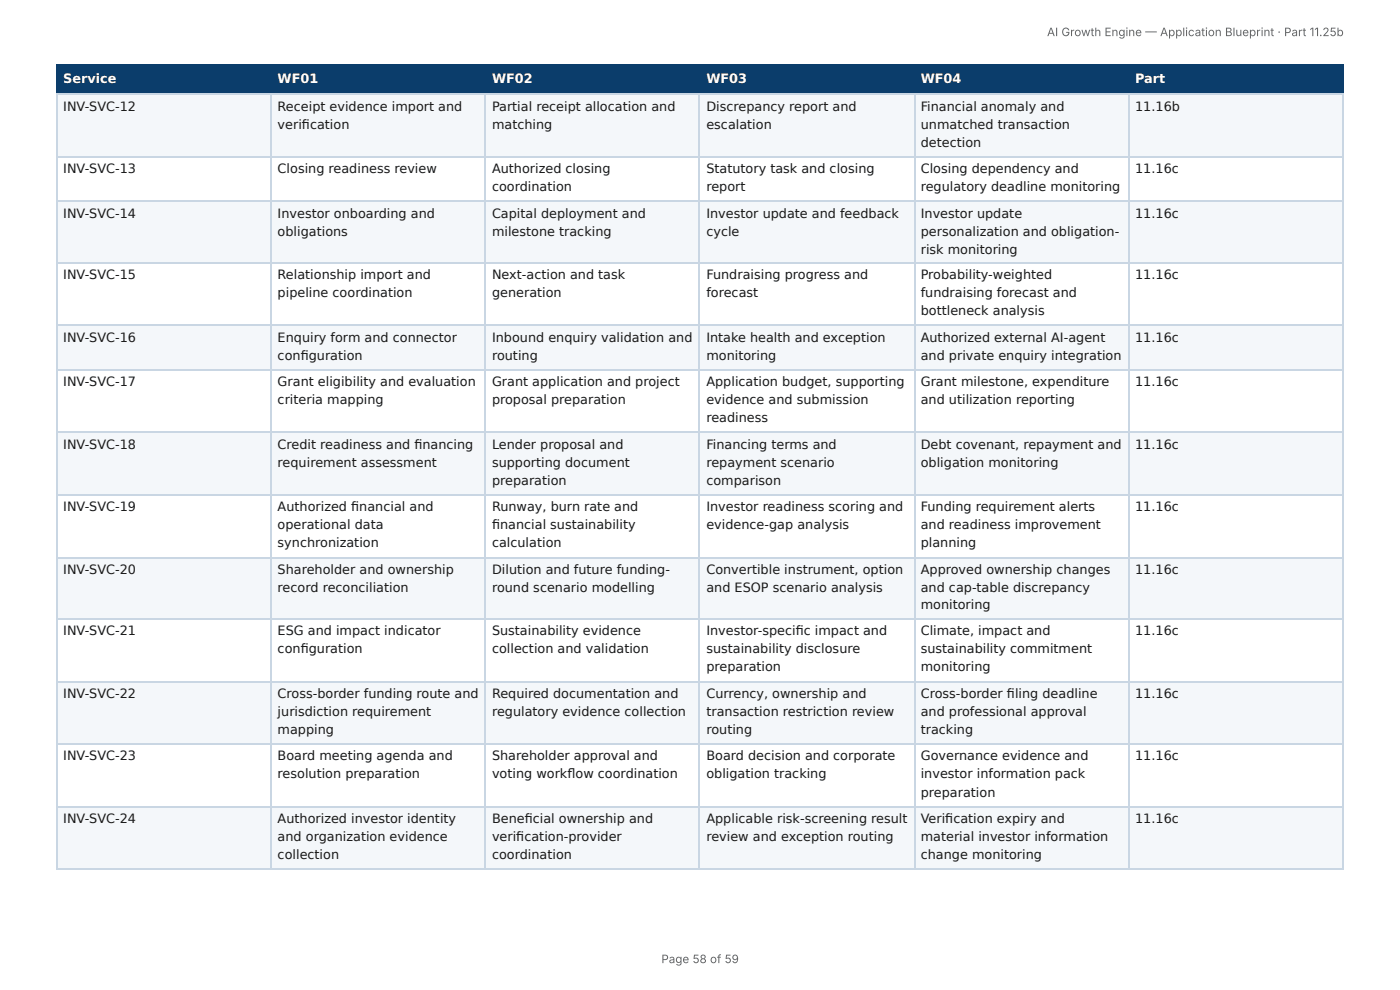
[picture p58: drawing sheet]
<svg xmlns="http://www.w3.org/2000/svg" width="297mm" height="210mm" viewBox="0 0 297 210" stroke-linecap="round" stroke-linejoin="round" font-family="sans-serif">
<defs><g id="words">
<g font-size="2.7" fill="#fff">
<text x="13.4" y="17.6">Service</text>
<text x="59" y="17.6">WF01</text>
<text x="104.5" y="17.6">WF02</text>
<text x="150" y="17.6">WF03</text>
<text x="195.6" y="17.6">WF04</text>
<text x="241.1" y="17.6">Part</text>
</g>
<g font-size="2.7" fill="#1a1a1a">
<text x="13.4" y="23.5">INV-SVC-12</text>
<text x="59" y="23.5">Receipt evidence import and</text>
<text x="104.5" y="23.5">Partial receipt allocation and</text>
<text x="150" y="23.5">Discrepancy report and</text>
<text x="195.6" y="23.5">Financial anomaly and</text>
<text x="241.1" y="23.5">11.16b</text>
<text x="59" y="27.3">verifi cation</text>
<text x="104.5" y="27.3">matching</text>
<text x="150" y="27.3">escalation</text>
<text x="195.6" y="27.3">unmatched transaction</text>
<text x="195.6" y="31.1">detection</text>
<text x="13.4" y="36.8">INV-SVC-13</text>
<text x="59" y="36.8">Closing readiness review</text>
<text x="104.5" y="36.8">Authorized closing</text>
<text x="104.5" y="40.6">coordination</text>
<text x="150" y="36.8">Statutory task and closing</text>
<text x="150" y="40.6">report</text>
<text x="195.6" y="36.8">Closing dependency and</text>
<text x="195.6" y="40.6">regulatory deadline monitoring</text>
<text x="241.1" y="36.8">11.16c</text>
<text x="13.4" y="46.2">INV-SVC-14</text>
<text x="59" y="46.2">Investor onboarding and</text>
<text x="104.5" y="46.2">Capital deployment and</text>
<text x="150" y="46.2">Investor update and feedback</text>
<text x="195.6" y="46.2">Investor update</text>
<text x="241.1" y="46.2">11.16c</text>
<text x="59" y="50">obligations</text>
<text x="104.5" y="50">milestone tracking</text>
<text x="150" y="50">cycle</text>
<text x="195.6" y="50">personalization and obligation-</text>
<text x="195.6" y="53.9">risk monitoring</text>
<text x="13.4" y="59.3">INV-SVC-15</text>
<text x="59" y="59.3">Relationship import and</text>
<text x="104.5" y="59.3">Next-action and task</text>
<text x="150" y="59.3">Fundraising progress and</text>
<text x="195.6" y="59.3">Probability-weighted</text>
<text x="241.1" y="59.3">11.16c</text>
<text x="59" y="63.1">pipeline coordination</text>
<text x="104.5" y="63.1">generation</text>
<text x="150" y="63.1">forecast</text>
<text x="195.6" y="63.1">fundraising forecast and</text>
<text x="195.6" y="66.9">bottleneck analysis</text>
<text x="13.4" y="72.5">INV-SVC-16</text>
<text x="59" y="72.5">Enquiry form and connector</text>
<text x="59" y="76.4">confi guration</text>
<text x="104.5" y="72.5">Inbound enquiry validation and</text>
<text x="104.5" y="76.4">routing</text>
<text x="150" y="72.5">Intake health and exception</text>
<text x="150" y="76.4">monitoring</text>
<text x="195.6" y="72.5">Authorized external AI-agent</text>
<text x="195.6" y="76.4">and private enquiry integration</text>
<text x="241.1" y="72.5">11.16c</text>
<text x="13.4" y="82">INV-SVC-17</text>
<text x="59" y="82">Grant eligibility and evaluation</text>
<text x="104.5" y="82">Grant application and project</text>
<text x="150" y="82">Application budget, supporting</text>
<text x="195.6" y="82">Grant milestone, expenditure</text>
<text x="241.1" y="82">11.16c</text>
<text x="59" y="85.8">criteria mapping</text>
<text x="104.5" y="85.8">proposal preparation</text>
<text x="150" y="85.8">evidence and submission</text>
<text x="150" y="89.7">readiness</text>
<text x="195.6" y="85.8">and utilization reporting</text>
<text x="13.4" y="95.3">INV-SVC-18</text>
<text x="59" y="95.3">Credit readiness and fi nancing</text>
<text x="104.5" y="95.3">Lender proposal and</text>
<text x="150" y="95.3">Financing terms and</text>
<text x="195.6" y="95.3">Debt covenant, repayment and</text>
<text x="241.1" y="95.3">11.16c</text>
<text x="59" y="99.1">requirement assessment</text>
<text x="104.5" y="99.1">supporting document</text>
<text x="150" y="99.1">repayment scenario</text>
<text x="195.6" y="99.1">obligation monitoring</text>
<text x="104.5" y="103">preparation</text>
<text x="150" y="103">comparison</text>
<text x="13.4" y="108.6">INV-SVC-19</text>
<text x="59" y="108.6">Authorized fi nancial and</text>
<text x="59" y="112.4">operational data</text>
<text x="104.5" y="108.6">Runway, burn rate and</text>
<text x="104.5" y="112.4">fi nancial sustainability</text>
<text x="150" y="108.6">Investor readiness scoring and</text>
<text x="150" y="112.4">evidence-gap analysis</text>
<text x="195.6" y="108.6">Funding requirement alerts</text>
<text x="195.6" y="112.4">and readiness improvement</text>
<text x="241.1" y="108.6">11.16c</text>
<text x="59" y="116.2">synchronization</text>
<text x="104.5" y="116.2">calculation</text>
<text x="195.6" y="116.2">planning</text>
<text x="13.4" y="121.9">INV-SVC-20</text>
<text x="59" y="121.9">Shareholder and ownership</text>
<text x="59" y="125.7">record reconciliation</text>
<text x="104.5" y="121.9">Dilution and future funding-</text>
<text x="104.5" y="125.7">round scenario modelling</text>
<text x="150" y="121.9">Convertible instrument, option</text>
<text x="150" y="125.7">and ESOP scenario analysis</text>
<text x="195.6" y="121.9">Approved ownership changes</text>
<text x="195.6" y="125.7">and cap-table discrepancy</text>
<text x="241.1" y="121.9">11.16c</text>
<text x="195.6" y="129.3">monitoring</text>
<text x="13.4" y="134.9">INV-SVC-21</text>
<text x="59" y="134.9">ESG and impact indicator</text>
<text x="104.5" y="134.9">Sustainability evidence</text>
<text x="150" y="134.9">Investor-specifi c impact and</text>
<text x="195.6" y="134.9">Climate, impact and</text>
<text x="241.1" y="134.9">11.16c</text>
<text x="59" y="138.7">confi guration</text>
<text x="104.5" y="138.7">collection and validation</text>
<text x="150" y="138.7">sustainability disclosure</text>
<text x="150" y="142.6">preparation</text>
<text x="195.6" y="138.7">sustainability commitment</text>
<text x="195.6" y="142.6">monitoring</text>
<text x="13.4" y="148.2">INV-SVC-22</text>
<text x="59" y="148.2">Cross-border funding route and</text>
<text x="104.5" y="148.2">Required documentation and</text>
<text x="150" y="148.2">Currency, ownership and</text>
<text x="195.6" y="148.2">Cross-border fi ling deadline</text>
<text x="241.1" y="148.2">11.16c</text>
<text x="59" y="152">jurisdiction requirement</text>
<text x="59" y="155.9">mapping</text>
<text x="104.5" y="152">regulatory evidence collection</text>
<text x="150" y="152">transaction restriction review</text>
<text x="150" y="155.9">routing</text>
<text x="195.6" y="152">and professional approval</text>
<text x="195.6" y="155.9">tracking</text>
<text x="13.4" y="161.5">INV-SVC-23</text>
<text x="59" y="161.5">Board meeting agenda and</text>
<text x="104.5" y="161.5">Shareholder approval and</text>
<text x="150" y="161.5">Board decision and corporate</text>
<text x="195.6" y="161.5">Governance evidence and</text>
<text x="241.1" y="161.5">11.16c</text>
<text x="59" y="165.3">resolution preparation</text>
<text x="104.5" y="165.3">voting workfl ow coordination</text>
<text x="150" y="165.3">obligation tracking</text>
<text x="195.6" y="165.3">investor information pack</text>
<text x="195.6" y="169.1">preparation</text>
<text x="13.4" y="174.8">INV-SVC-24</text>
<text x="59" y="174.8">Authorized investor identity</text>
<text x="59" y="178.6">and organization evidence</text>
<text x="104.5" y="174.8">Benefi cial ownership and</text>
<text x="104.5" y="178.6">verifi cation-provider</text>
<text x="150" y="174.8">Applicable risk-screening result</text>
<text x="150" y="178.6">review and exception routing</text>
<text x="195.6" y="174.8">Verifi cation expiry and</text>
<text x="195.6" y="178.6">material investor information</text>
<text x="241.1" y="174.8">11.16c</text>
<text x="59" y="182.4">collection</text>
<text x="104.5" y="182.4">coordination</text>
<text x="195.6" y="182.4">change monitoring</text>
</g>
<g font-size="2.5" fill="#666">
<text x="222.4" y="7.7">AI Growth Engine — Application Blueprint · Part 11.25b</text>
<text x="140.5" y="204.5">Page 58 of 59</text>
</g>
</g></defs>
<g fill="#0b3d6b">
<path d="M12.2 14h45.5v5.9h-45.5z"/>
<path d="M57.7 14h45.4v5.9h-45.4z"/>
<path d="M103.1 14h45.5v5.9h-45.5z"/>
<path d="M148.6 14h45.5v5.9h-45.5z"/>
<path d="M194.1 14h45.5v5.9h-45.5z"/>
<path d="M239.6 14h45.8v5.9h-45.8z"/>
</g>
<g fill="#f4f7fa">
<path d="M12.2 19.9h45.5v13.3h-45.5z"/>
<path d="M57.7 19.9h45.4v13.3h-45.4z"/>
<path d="M103.1 19.9h45.5v13.3h-45.5z"/>
<path d="M148.6 19.9h45.5v13.3h-45.5z"/>
<path d="M194.1 19.9h45.5v13.3h-45.5z"/>
<path d="M239.6 19.9h45.8v13.3h-45.8z"/>
<path d="M12.2 42.6h45.5v13.3h-45.5z"/>
<path d="M57.7 42.6h45.4v13.3h-45.4z"/>
<path d="M103.1 42.6h45.5v13.3h-45.5z"/>
<path d="M148.6 42.6h45.5v13.3h-45.5z"/>
<path d="M194.1 42.6h45.5v13.3h-45.5z"/>
<path d="M239.6 42.6h45.8v13.3h-45.8z"/>
<path d="M12.2 69.2h45.5v9.5h-45.5z"/>
<path d="M57.7 69.2h45.4v9.5h-45.4z"/>
<path d="M103.1 69.2h45.5v9.5h-45.5z"/>
<path d="M148.6 69.2h45.5v9.5h-45.5z"/>
<path d="M194.1 69.2h45.5v9.5h-45.5z"/>
<path d="M239.6 69.2h45.8v9.5h-45.8z"/>
<path d="M12.2 91.7h45.5v13.3h-45.5z"/>
<path d="M57.7 91.7h45.4v13.3h-45.4z"/>
<path d="M103.1 91.7h45.5v13.3h-45.5z"/>
<path d="M148.6 91.7h45.5v13.3h-45.5z"/>
<path d="M194.1 91.7h45.5v13.3h-45.5z"/>
<path d="M239.6 91.7h45.8v13.3h-45.8z"/>
<path d="M12.2 118.3h45.5v13.3h-45.5z"/>
<path d="M57.7 118.3h45.4v13.3h-45.4z"/>
<path d="M103.1 118.3h45.5v13.3h-45.5z"/>
<path d="M148.6 118.3h45.5v13.3h-45.5z"/>
<path d="M194.1 118.3h45.5v13.3h-45.5z"/>
<path d="M239.6 118.3h45.8v13.3h-45.8z"/>
<path d="M12.2 144.9h45.5v13.3h-45.5z"/>
<path d="M57.7 144.9h45.4v13.3h-45.4z"/>
<path d="M103.1 144.9h45.5v13.3h-45.5z"/>
<path d="M148.6 144.9h45.5v13.3h-45.5z"/>
<path d="M194.1 144.9h45.5v13.3h-45.5z"/>
<path d="M239.6 144.9h45.8v13.3h-45.8z"/>
<path d="M12.2 171.2h45.5v13.3h-45.5z"/>
<path d="M57.7 171.2h45.4v13.3h-45.4z"/>
<path d="M103.1 171.2h45.5v13.3h-45.5z"/>
<path d="M148.6 171.2h45.5v13.3h-45.5z"/>
<path d="M194.1 171.2h45.5v13.3h-45.5z"/>
<path d="M239.6 171.2h45.8v13.3h-45.8z"/>
</g>
<path d="M11.9 13.9h273.5M12 13.8v6.3M57.5 13.8v6.3M103 13.8v6.3M148.5 13.8v6.3M194.3 13.8v6.3M239.7 13.8v6.3M285.2 13.8v6.3M11.9 20h273.5" fill="none" stroke="#0b3d6b" stroke-width=".26"/>
<g fill="none" stroke="#c9d6e3" stroke-width=".26">
<path d="M11.9 20h273.5M11.9 33.3h273.5M12 20.1v164.6M57.5 20.1v164.6M103 20.1v164.6M148.5 20.1v164.6M194.3 20.1v164.6M239.7 20.1v164.6M285.2 20.1v164.6M11.9 42.8h273.5M11.9 55.8h273.5M11.9 69.1h273.5"/>
<path d="M11.9 78.5h273.5M11.9 91.8h273.5M11.9 105.1h273.5M11.9 118.4h273.5M11.9 131.4h273.5M11.9 144.7h273.5M11.9 158h273.5M11.9 171.3h273.5M11.9 184.6h273.5"/>
</g>
<use href="#words"/>
</svg>
